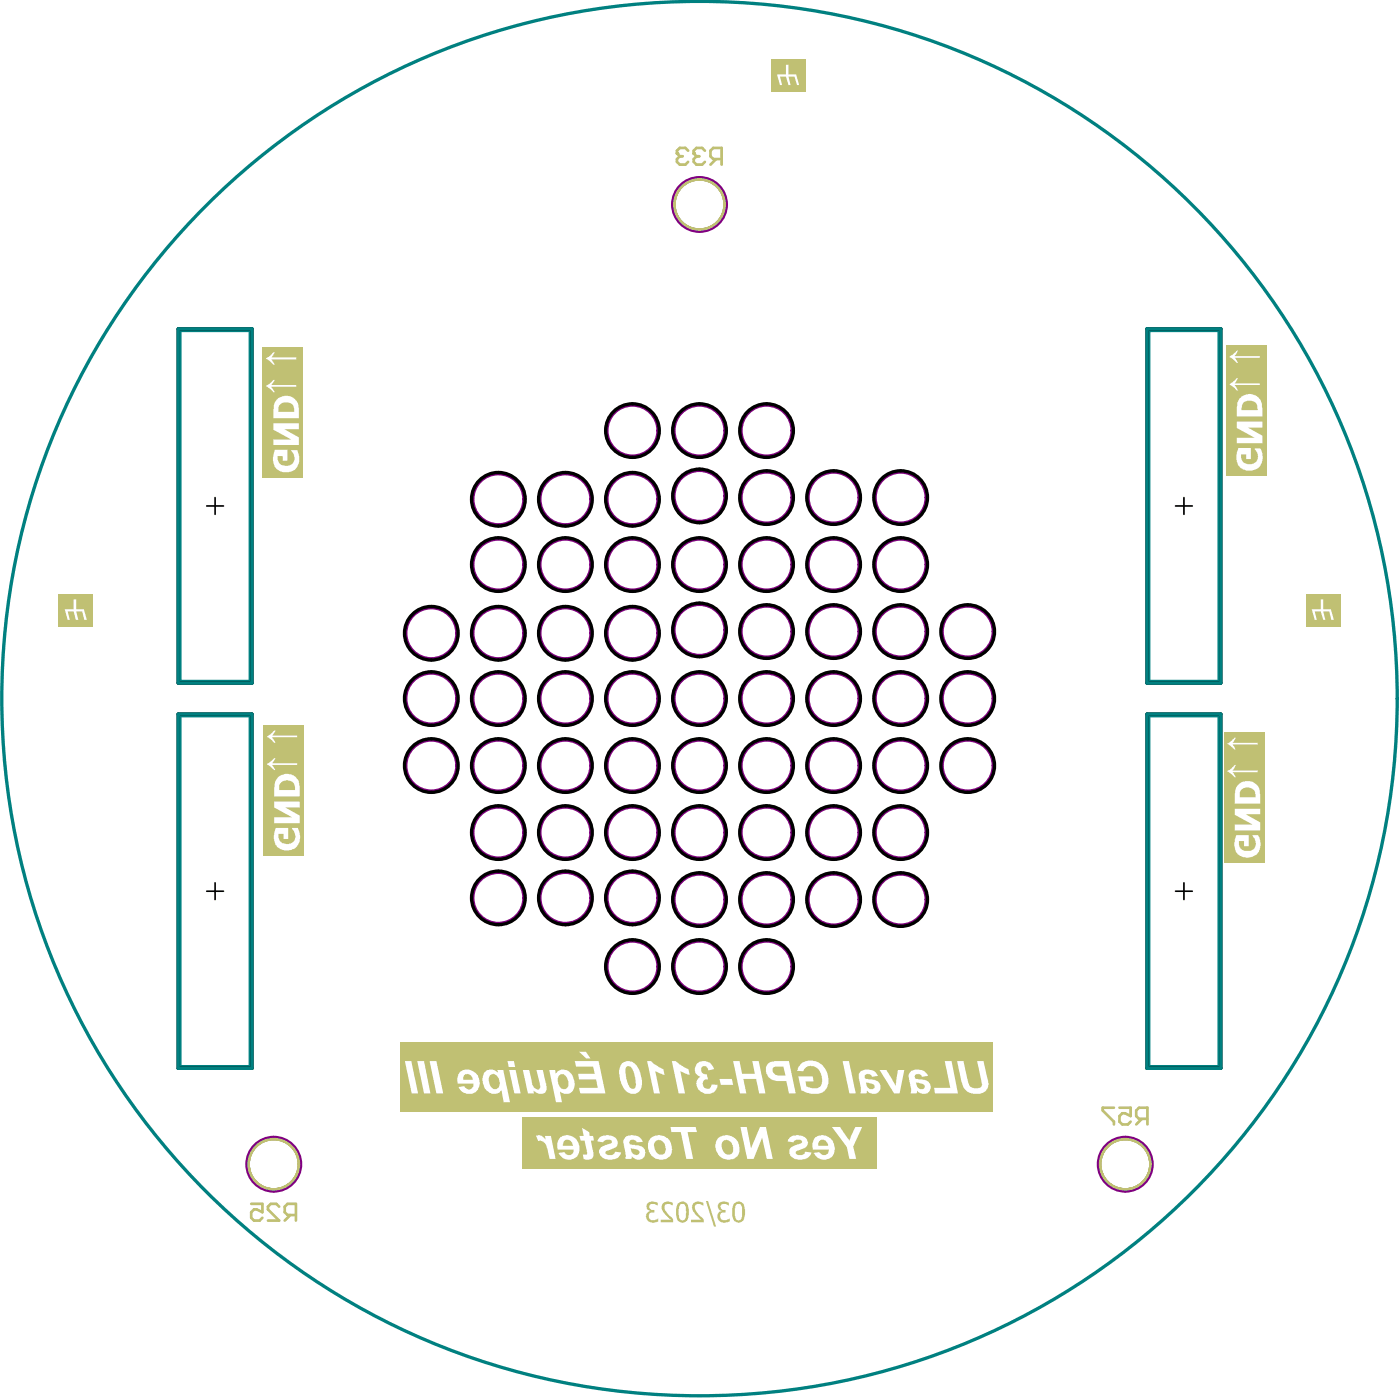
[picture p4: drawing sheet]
<svg xmlns="http://www.w3.org/2000/svg" width="278mm" height="278mm" viewBox="0 0 278 278" stroke-linecap="round" stroke-linejoin="round" font-family="sans-serif">
<g fill="none" stroke="#008000" stroke-width=".5">
<circle cx="139.1" cy="40.6" r="5"/>
<circle cx="54.4" cy="231.3" r="5"/>
<circle cx="223.7" cy="231.3" r="5"/>
</g>
<g fill="none" stroke="#800080" stroke-width=".66">
<circle cx="139.1" cy="40.6" r="5.3"/>
<circle cx="54.4" cy="231.3" r="5.3"/>
<circle cx="223.7" cy="231.3" r="5.3"/>
</g>
<path d="M42.8 98.9v3.3M235.4 98.9v3.3M41.1 100.5h3.3M233.7 100.5h3.3M41.1 177.1h3.3M42.8 175.4v3.4M233.7 177.1h3.3M235.4 175.4v3.4" fill="none" stroke="#000" stroke-width=".33"/>
<path d="M41 40.9a138.7 138.7 0 0 1 182.7-11.9 138.7 138.7 0 0 1 35.2 179.7 138.7 138.7 0 0 1-185.8 52 138.7 138.7 0 0 1-58.1-184 138.9 138.9 0 0 1 26-35.8zM35.4 65.3h14.7v70.4h-14.7zM35.8 65.7h14v69.7h-14zM228.1 65.3h14.6v70.4h-14.6zM228.4 65.7h14v69.7h-14zM35.4 141.9h14.7v70.4h-14.7zM35.8 142.2h14v69.8h-14zM228.1 141.9h14.6v70.4h-14.6zM228.4 142.2h14v69.8h-14z" fill="none" stroke="#008080" stroke-width=".66"/>
<g fill="none" stroke="#800080" stroke-width=".5">
<circle cx="99.1" cy="99.2" r="5"/>
<circle cx="112.4" cy="99.2" r="5"/>
<circle cx="125.7" cy="85.6" r="5"/>
<circle cx="125.7" cy="99.2" r="5"/>
<circle cx="139.1" cy="85.6" r="5"/>
<circle cx="139.1" cy="98.5" r="5"/>
<circle cx="152.4" cy="85.6" r="5"/>
<circle cx="152.4" cy="98.9" r="5"/>
<circle cx="165.7" cy="98.9" r="5"/>
<circle cx="179.1" cy="98.9" r="5"/>
<circle cx="99.1" cy="112.2" r="5"/>
<circle cx="112.4" cy="112.2" r="5"/>
<circle cx="125.7" cy="112.2" r="5"/>
<circle cx="139.1" cy="112.2" r="5"/>
<circle cx="152.4" cy="112.2" r="5"/>
<circle cx="165.7" cy="112.2" r="5"/>
<circle cx="179.1" cy="112.2" r="5"/>
<circle cx="85.8" cy="138.8" r="5"/>
<circle cx="85.8" cy="125.8" r="5"/>
<circle cx="99.1" cy="138.8" r="5"/>
<circle cx="99.1" cy="125.8" r="5"/>
<circle cx="112.4" cy="125.8" r="5"/>
<circle cx="112.4" cy="138.8" r="5"/>
<circle cx="125.7" cy="125.8" r="5"/>
<circle cx="125.7" cy="138.8" r="5"/>
<circle cx="139.1" cy="125.2" r="5"/>
<circle cx="139.1" cy="138.8" r="5"/>
<circle cx="152.4" cy="138.8" r="5"/>
<circle cx="152.4" cy="125.5" r="5"/>
<circle cx="165.7" cy="138.8" r="5"/>
<circle cx="165.7" cy="125.5" r="5"/>
<circle cx="179.1" cy="138.8" r="5"/>
<circle cx="179.1" cy="125.5" r="5"/>
<circle cx="192.4" cy="138.8" r="5"/>
<circle cx="192.4" cy="125.5" r="5"/>
<circle cx="85.8" cy="152.1" r="5"/>
<circle cx="99.1" cy="152.1" r="5"/>
<circle cx="112.4" cy="152.1" r="5"/>
<circle cx="125.7" cy="152.1" r="5"/>
<circle cx="139.1" cy="152.1" r="5"/>
<circle cx="152.4" cy="152.1" r="5"/>
<circle cx="165.7" cy="152.1" r="5"/>
<circle cx="179.1" cy="152.1" r="5"/>
<circle cx="192.4" cy="152.1" r="5"/>
<circle cx="99.1" cy="165.4" r="5"/>
<circle cx="99.1" cy="178.4" r="5"/>
<circle cx="112.4" cy="165.4" r="5"/>
<circle cx="112.4" cy="178.4" r="5"/>
<circle cx="125.7" cy="165.4" r="5"/>
<circle cx="125.7" cy="178.4" r="5"/>
<circle cx="139.1" cy="165.4" r="5"/>
<circle cx="139.1" cy="178.8" r="5"/>
<circle cx="152.4" cy="165.4" r="5"/>
<circle cx="152.4" cy="178.8" r="5"/>
<circle cx="165.7" cy="165.4" r="5"/>
<circle cx="165.7" cy="178.8" r="5"/>
<circle cx="179.1" cy="165.4" r="5"/>
<circle cx="179.1" cy="178.8" r="5"/>
<circle cx="125.7" cy="192.1" r="5"/>
<circle cx="139.1" cy="192.1" r="5"/>
<circle cx="152.4" cy="192.1" r="5"/>
</g>
<g fill="none" stroke="#000" stroke-width=".66">
<path d="M35.4 65.3h14.7v70.4h-14.7zM228.1 65.3h14.6v70.4h-14.6zM35.4 141.9h14.7v70.4h-14.7zM228.1 141.9h14.6v70.4h-14.6z"/>
<circle cx="99.1" cy="99.2" r="5.3"/>
<circle cx="112.4" cy="99.2" r="5.3"/>
<circle cx="125.7" cy="99.2" r="5.3"/>
<circle cx="125.7" cy="85.6" r="5.3"/>
<circle cx="139.1" cy="98.5" r="5.3"/>
<circle cx="139.1" cy="85.6" r="5.3"/>
<circle cx="152.4" cy="98.9" r="5.3"/>
<circle cx="152.4" cy="85.6" r="5.3"/>
<circle cx="165.7" cy="98.9" r="5.3"/>
<circle cx="179.1" cy="98.9" r="5.3"/>
<circle cx="99.1" cy="112.2" r="5.3"/>
<circle cx="112.4" cy="112.2" r="5.3"/>
<circle cx="125.7" cy="112.2" r="5.3"/>
<circle cx="139.1" cy="112.2" r="5.3"/>
<circle cx="152.4" cy="112.2" r="5.3"/>
<circle cx="165.7" cy="112.2" r="5.3"/>
<circle cx="179.1" cy="112.2" r="5.3"/>
<circle cx="85.8" cy="138.8" r="5.3"/>
<circle cx="85.8" cy="125.8" r="5.3"/>
<circle cx="99.1" cy="138.8" r="5.3"/>
<circle cx="99.1" cy="125.8" r="5.3"/>
<circle cx="112.4" cy="138.8" r="5.3"/>
<circle cx="112.4" cy="125.8" r="5.3"/>
<circle cx="125.7" cy="125.8" r="5.3"/>
<circle cx="125.7" cy="138.8" r="5.3"/>
<circle cx="139.1" cy="138.8" r="5.3"/>
<circle cx="139.1" cy="125.2" r="5.3"/>
<circle cx="152.4" cy="138.8" r="5.3"/>
<circle cx="152.4" cy="125.5" r="5.3"/>
<circle cx="165.7" cy="138.8" r="5.3"/>
<circle cx="165.7" cy="125.5" r="5.3"/>
<circle cx="179.1" cy="138.8" r="5.3"/>
<circle cx="179.1" cy="125.5" r="5.3"/>
<circle cx="192.4" cy="125.5" r="5.3"/>
<circle cx="192.4" cy="138.8" r="5.3"/>
<circle cx="85.8" cy="152.1" r="5.3"/>
<circle cx="99.1" cy="152.1" r="5.3"/>
<circle cx="112.4" cy="152.1" r="5.3"/>
<circle cx="125.7" cy="152.1" r="5.3"/>
<circle cx="139.1" cy="152.1" r="5.3"/>
<circle cx="152.4" cy="152.1" r="5.3"/>
<circle cx="165.7" cy="152.1" r="5.3"/>
<circle cx="179.1" cy="152.1" r="5.3"/>
<circle cx="192.4" cy="152.1" r="5.3"/>
<circle cx="99.1" cy="178.4" r="5.3"/>
<circle cx="99.1" cy="165.4" r="5.3"/>
<circle cx="112.4" cy="178.4" r="5.3"/>
<circle cx="112.4" cy="165.4" r="5.3"/>
<circle cx="125.7" cy="178.4" r="5.3"/>
<circle cx="125.7" cy="165.4" r="5.3"/>
<circle cx="139.1" cy="178.7" r="5.3"/>
<circle cx="139.1" cy="165.4" r="5.3"/>
<circle cx="152.4" cy="178.7" r="5.3"/>
<circle cx="152.4" cy="165.4" r="5.3"/>
<circle cx="165.7" cy="178.7" r="5.3"/>
<circle cx="165.7" cy="165.4" r="5.3"/>
<circle cx="179.1" cy="178.7" r="5.3"/>
<circle cx="179.1" cy="165.4" r="5.3"/>
<circle cx="125.7" cy="192.1" r="5.3"/>
<circle cx="139.1" cy="192.1" r="5.3"/>
<circle cx="152.4" cy="192.1" r="5.3"/>
</g>
<path d="M243.8 68.6h8v25.9h-8z" fill-rule="evenodd" fill="#c0c073"/>
<g fill="#fff">
<path d="M246.2 89.1l2.5-.1v2.2h-.9v-.9h-1.1v.3a1.74 1.74 0 0 0 1.1 1.6 1.74 1.74 0 0 0 1.9-.4 2.09 2.09 0 0 0-.2-2.6l1.1-.1a3.2 3.2 0 0 1-.6 4 2.78 2.78 0 0 1-4.1-1.3 4.3 4.3 0 0 1 .3-2.7z"/>
<path d="M245.9 83.8h5.1v1.2h-2.9l2.9 1.6v1.5h-5.1v-1.1h3.6l-3.6-2z"/>
<path d="M244.5 76.3l.6-.3 .7-.8h.4l-.7 1h5v.3h-5l.7 1-.3 .1-.4-.5z"/>
<path d="M244.5 70.8l.5-.2 .9-.9h.3l-.7 1.1h5v.3h-5l.7 1h-.3l-.8-.7-.6-.4z"/>
<path d="M247.2 80.1a1.86 1.86 0 0 1 2.7 .3l.1 1.1h-3.2l.1-.9zM246.4 79.2l-.4 .9-.1 2.7h5.1v-1.7a2.62 2.62 0 0 0-1.4-2.5 2.62 2.62 0 0 0-2.8 .2z"/>
</g>
<path d="M11.6 118.1h7v6.4h-7z" fill-rule="evenodd" fill="#c0c073"/>
<path d="M14.6 119.1h.6v2h1.5l.6 2.1h-.5l-.5-1.7h-1.1l.4 1.7h-.5l-.5-1.7h-1.1l.4 1.7h-.4l-.6-2.1h1.7z" fill="#fff"/>
<path d="M103.8 222h70.4v10.3h-70.4z" fill-rule="evenodd" fill="#c0c073"/>
<g fill="#fff">
<path d="M165.4 223.9h1.6l1.8 2.7 1.3-2.7h1.3l-1.8 3.9 .6 2.5h-1.3l-.5-2.4z"/>
<path d="M156.7 226.4a2.48 2.48 0 0 1 3.8 .1 1.39 1.39 0 0 1-1.4 1.9l-.3 .2a.49 .49 0 0 0-.6 .5 .49 .49 0 0 0 .7 .4h.6l.3-.1 .3-.6 1.2 .2a2.33 2.33 0 0 1-2.8 1.4 1.5 1.5 0 0 1-1.3-2.3l.2-.3 1.4-.5a.48 .48 0 0 0 .5-.2 .48 .48 0 0 0 0-.5 1.17 1.17 0 0 0-1.6 .4l-1.1-.2z"/>
<path d="M147.2 223.9h1.3l.8 4.3 1.8-4.3h1.2l1.3 6.4h-1.2l-.9-4.2-1.7 4.2h-1.2z"/>
<path d="M133.3 223.9h5l.3 1.1h-1.9l1.1 5.3h-1.4l-1.1-5.3h-1.8z"/>
<path d="M119.1 226.1a2.75 2.75 0 0 1 3.5 .2 1.22 1.22 0 0 1-.8 2l-.9 .3a.43 .43 0 0 0-.5 .4 .43 .43 0 0 0 .4 .4 1.16 1.16 0 0 0 1.5-.6l1.2 .2-.1 .3a2 2 0 0 1-1.7 1.2h-.1a2.17 2.17 0 0 1-2.3-1.1 1.39 1.39 0 0 1 1.2-1.9l.2-.1a.78 .78 0 0 0 .9-.6v-.1a1.16 1.16 0 0 0-1.7 .3l-1.1-.2z"/>
<path d="M115.7 224.1l1.5 .9v.7h.7l.2 .9h-.6l.3 1.9a1.53 1.53 0 0 1-.2 1.8l-.4 .2-1.2-.1-.1-1h.3a.4 .4 0 0 0 .6-.1 .4 .4 0 0 0-.2-.5l-.4-2.2h-.7l-.3-.9h.8z"/>
<path d="M106.6 225.7a1.53 1.53 0 0 1 1.9 .8l-.2-.8h1.2l1 4.6h-1.2l-.4-1.7a1.96 1.96 0 0 0-1.4-2l-.5 .1z"/>
<path d="M162.9 226.7a1.11 1.11 0 0 1 1.1-.1 1.11 1.11 0 0 1 .6 1.1h-1.9v-.6zM162.1 226l-.1 .1a2.22 2.22 0 0 0-.4 2v.3h3.1a.95 .95 0 0 1-.6 1.1 .95 .95 0 0 1-1.2-.5l-1.1 .1a2.18 2.18 0 0 0 2.8 1.2 2.18 2.18 0 0 0 1.2-2.8 2.44 2.44 0 0 0-3.7-1.5z"/>
<path d="M143.6 227a1.19 1.19 0 0 1 1.3-.4 1.19 1.19 0 0 1 .8 1.2 1.04 1.04 0 0 1-.2 1.3 1.04 1.04 0 0 1-1.3 .2l-.4-.5-.2-.5zM142.6 226.3a2.66 2.66 0 0 0 .3 3.2 2.66 2.66 0 0 0 3.2 .6 2.2 2.2 0 0 0 .7-2.9 2.5 2.5 0 0 0-3.7-1.2z"/>
<path d="M130.2 226.9a1.17 1.17 0 0 1 1.3-.3 1.17 1.17 0 0 1 .7 1.1 1.29 1.29 0 0 1-.5 1.7 1.48 1.48 0 0 1-1.6-1.2l-.1-.9zM129.3 226.2v.1a2.62 2.62 0 0 0 .5 3.5 2.62 2.62 0 0 0 3.5-.2 2.74 2.74 0 0 0-2.5-4.1l-1 .3z"/>
<path d="M125.4 228.2a2.32 2.32 0 0 1 1.7 .6 .59 .59 0 0 1-.2 .6 .59 .59 0 0 1-.7 0l-.2-.1a.6 .6 0 0 1-.5-.7zM124.3 226a2.03 2.03 0 0 0-.2 1.9l.1 .4a3.1 3.1 0 0 1 .1 2h1.2l.1-.5a1.46 1.46 0 0 0 2.2 .4 1.46 1.46 0 0 0 .1-2.2l-.9-.4-1-.1a.64 .64 0 0 1-.9-.5 .75 .75 0 0 1 1.3-.4l.1 .4 1.3-.1a2.1 2.1 0 0 0-2.3-1.4l-.6 .1z"/>
<path d="M112.1 226.8a1.01 1.01 0 0 1 1.1-.3 1.01 1.01 0 0 1 .6 .9l.1 .3h-2zM111.2 226.1v.1a2.13 2.13 0 0 0-.4 1.9l.1 .3h3.1a.97 .97 0 0 1-.7 1.2 .97 .97 0 0 1-1.1-.7l-1.1 .2a2.18 2.18 0 0 0 2.9 1.2 2.18 2.18 0 0 0 1-3 2.34 2.34 0 0 0-3.8-1.2z"/>
</g>
<path d="M153.3 11.8h6.9v6.4h-6.9z" fill-rule="evenodd" fill="#c0c073"/>
<path d="M156.3 12.9h.5v1.9h1.5l.6 2.1h-.4l-.6-1.7h-1.1l.4 1.7h-.4l-.5-1.7h-1.2l.4 1.7h-.4l-.6-2.1h1.8z" fill="#fff"/>
<path d="M79.6 207.1h117.9v13.8h-117.9z" fill-rule="evenodd" fill="#c0c073"/>
<g fill="#fff">
<path d="M190.3 210.8h1.3l.7 3.6a2.46 2.46 0 0 0 .9 1.7l.5 .1a1.18 1.18 0 0 0 1.6-.7l-1-4.7h1.2l.9 3.8a1.98 1.98 0 0 1-1.3 2.7h-.8a2.69 2.69 0 0 1-3.2-2.6z"/>
<path d="M187.8 210.8h1.4l1.3 6.5h-4.6l-.2-1.1h3.2z"/>
<path d="M174.9 212.6h1.3l1.8 3.1 .5-3.1h1.3l-.9 4.7h-1.1z"/>
<path d="M167.5 210.8h1.3l1.3 6.5h-1.2z"/>
<path d="M159.1 211.6l.1-.2a3.4 3.4 0 0 1 5.4 2.7 2.48 2.48 0 0 1-2.8 3.2 4.4 4.4 0 0 1-2.5-.7l-.6-2.7h2.9l.2 1h-1.6l.1 1h.2a2.45 2.45 0 0 0 2.6-.1 2.68 2.68 0 0 0 0-2.6 1.97 1.97 0 0 0-2.9-1.1l-.5 .8-1.2-.1z"/>
<path d="M145.8 210.8h1.2l.5 2.6h2.6l-.5-2.6h1.2l1.4 6.5h-1.3l-.6-2.9h-2.5l.6 2.9h-1.3z"/>
<path d="M143.1 214.4h2.4l.3 1.2h-2.5z"/>
<path d="M138.5 211.4a2.07 2.07 0 0 1 3.5 1l-1.1 .3a.8 .8 0 0 0-.5-.8 .8 .8 0 0 0-.9 .2 .92 .92 0 0 0 .1 1 .92 .92 0 0 0 .9 .4l.3 1a.93 .93 0 0 0-1.1 .9 .93 .93 0 0 0 1 .9 .87 .87 0 0 0 .8-.8l1.2 .1a2.09 2.09 0 0 1-1.5 1.7 2.09 2.09 0 0 1-2.2-.7 1.56 1.56 0 0 1 .2-2.6 1.63 1.63 0 0 1-.7-2.6z"/>
<path d="M133.6 210.8a1.65 1.65 0 0 1 1.5 .7l1.8 .9 .2 1.2-1.8-.7 .9 4.4h-1.3z"/>
<path d="M128.7 210.8h.7l1.5 1.2 1 .4 .2 1.2-1.8-.7 .9 4.4h-1.2z"/>
<path d="M103.9 212.6h1.3l.5 2.2a1.63 1.63 0 0 0 1.3 1.7l.2-.1 .2-.7-.7-3.1h1.2l.6 2.6a1.83 1.83 0 0 1-.2 2 1.69 1.69 0 0 1-2.2-.5v.6h-1.1z"/>
<path d="M85.4 210.8h1.4l1.3 6.5h-1.3z"/>
<path d="M83 210.8h1.3l1.3 6.5h-1.3z"/>
<path d="M80.5 210.8h1.3l1.3 6.5h-1.2z"/>
<path d="M182.1 215.1h.3a1.55 1.55 0 0 1 1.5 .7 .72 .72 0 0 1-.6 .7 .72 .72 0 0 1-.8-.4zM181.1 212.9a1.8 1.8 0 0 0-.3 1.9l.1 .4a3.3 3.3 0 0 1 .2 2.1h1.1l.1-.5a1.64 1.64 0 0 0 2.6 0 1.58 1.58 0 0 0-1.6-2.3l-.9-.1a.46 .46 0 0 1-.6-.4 .73 .73 0 0 1 .7-.6 .73 .73 0 0 1 .8 .6l1.2-.2a2.36 2.36 0 0 0-3.4-.9z"/>
<path d="M172.2 215.1h.1a2.32 2.32 0 0 1 1.6 .6 .69 .69 0 0 1-.5 .7 .69 .69 0 0 1-.8-.2l-.3-.5zM171.1 212.9a2.03 2.03 0 0 0-.2 1.9v.3a3.8 3.8 0 0 1 .2 2.2h1.2v-.5a1.6 1.6 0 0 0 2.7-.4 1.51 1.51 0 0 0-1.5-1.8l-1.2-.2a.53 .53 0 0 1-.4-.6 .53 .53 0 0 1 .6-.4l.6 .1 .3 .5 1.1-.2a1.73 1.73 0 0 0-1.7-1.3h-.9z"/>
<path d="M153.6 212.3l.5-.4h1.6l.5 1.8h-.7a1.43 1.43 0 0 1-2-1.2zM152.6 211.4a2.24 2.24 0 0 0 .1 2.4 2.24 2.24 0 0 0 2.1 1h1.5l.5 2.5h1.4l-1.4-6.5-2.9 .1a1.18 1.18 0 0 0-1.2 .4z"/>
<path d="M124.4 212.1l.1-.1a.91 .91 0 0 1 1.4 .8l.1 .2a6.5 6.5 0 0 1 .4 3l-.1 .2a.77 .77 0 0 1-1.3-.5 7.4 7.4 0 0 1-.6-3.6zM123.7 211.3a3.2 3.2 0 0 0-.5 3 5.3 5.3 0 0 0 1.5 2.7 1.85 1.85 0 0 0 2 .2 1.85 1.85 0 0 0 .9-1.8v-.5a5.3 5.3 0 0 0-1.7-3.8 1.94 1.94 0 0 0-2.2 .2z"/>
<path d="M115.1 209l1.5 1.3h.8l-.9-1.3zM114.3 210.8l.2 1.1h3.4l.4 1.5h-3.4l.2 1.1h3.4l.3 1.7h-3.7l.3 1.1h5l-1.4-6.5z"/>
<path d="M111.1 213.7a.96 .96 0 0 1 1.6 .5l.1 .2a1.43 1.43 0 0 1-.5 2 1.28 1.28 0 0 1-1.3-1.3l-.1-.9zM109.2 212.6l1.3 6.4h1.2l-.4-2.2a1.63 1.63 0 0 0 1.8 .5 1.63 1.63 0 0 0 1.1-1.6h.1a3.3 3.3 0 0 0-1.7-3.1 1.88 1.88 0 0 0-2.1 .8l-.1-.8z"/>
<path d="M100.9 210.8l.3 1.2h1.2l-.2-1.2zM101.2 212.6l1.1 4.7h1.2l-1-4.7z"/>
<path d="M96.3 213a3 3 0 0 0 1.5 4.3 1.86 1.86 0 0 0 1.9-.6l.4 2.3h1.3l-1.3-6.4h-1.2l.1 .5a1.8 1.8 0 0 0-2.7-.1zM97.4 213.6a1.12 1.12 0 0 1 1.7 .6 1.54 1.54 0 0 1-.2 2 .96 .96 0 0 1-1.5-.5 2.1 2.1 0 0 1 0-2.1z"/>
<path d="M92.3 213.6a1.11 1.11 0 0 1 1.1-.1 1.11 1.11 0 0 1 .6 1.1h-1.9zM91.3 213.1a2.74 2.74 0 0 0-.3 2.2h3.1a.94 .94 0 0 1-.6 1.2 .94 .94 0 0 1-1.2-.6l-1.1 .1a2.18 2.18 0 0 0 2.8 1.3 2.18 2.18 0 0 0 1.2-2.9 2.43 2.43 0 0 0-3.8-1.4z"/>
</g>
<path d="M52.3 68.9h8v26h-8z" fill-rule="evenodd" fill="#c0c073"/>
<g fill="#fff">
<path d="M54.6 89.4h2.5v2.2h-.9v-1h-1v.4a1.59 1.59 0 0 0 1.7 1.6 1.63 1.63 0 0 0 1.6-1.1 1.63 1.63 0 0 0-.5-1.8l-.1-.3h1.2a3 3 0 0 1-.8 4.1 2.67 2.67 0 0 1-3.8-1.1 3.8 3.8 0 0 1 .1-3z"/>
<path d="M54.3 84.1h5.1v1.2h-2.9l2.9 1.6v1.5h-5.1v-1.1h3.6l-3.6-1.9z"/>
<path d="M52.9 76.6l.6-.3 .8-.8h.3l-.7 1h5v.3h-5l.7 1.1h-.3l-.6-.7-.7-.4z"/>
<path d="M52.9 71.2l.9-.5 .5-.7h.3l-.3 .6-.4 .4h5v.4h-5l.7 1-.3 .1-.7-.8-.7-.3z"/>
<path d="M55.4 80.7a1.88 1.88 0 0 1 2.8-.3l.3 .8v.6h-3.1zM55 79.4l-.4 .6-.2 .6-.1 2.5h5.1v-1.7a2.58 2.58 0 0 0-1.5-2.5 2.58 2.58 0 0 0-2.9 .5z"/>
</g>
<path d="M259.6 118.1h6.9v6.4h-6.9z" fill-rule="evenodd" fill="#c0c073"/>
<path d="M262.6 119.1h.5v2h1.5l.6 2.1h-.5l-.4-1.7h-1.2l.4 1.7h-.4l-.5-1.7h-1.2l.4 1.7h-.4l-.6-2.1h1.8z" fill="#fff"/>
<g fill="#c0c073">
<path d="M142.8 239.2a1.67 1.67 0 0 1 2.1-.2v.6a1.13 1.13 0 0 0-1.7 .1l.1 .3a.71 .71 0 0 0 .9 .4v.5h-.2a.79 .79 0 0 0-.9 1 .79 .79 0 0 0 1.1 .6l.9-.4-.1 .6a1.65 1.65 0 0 1-2.2-.3 1.13 1.13 0 0 1 .7-1.8 .92 .92 0 0 1-.7-1.4z"/>
<path d="M140.3 238.7h.5l1.6 5h-.4z"/>
<path d="M137.7 239.2a1.7 1.7 0 0 1 2.1-.2v.6a1.04 1.04 0 0 0-1.7 .1v.1a3.6 3.6 0 0 0 1.6 2.2l.2 .3v.6h-2.5v-.5h2l-1-1a2.01 2.01 0 0 1-.8-1.4v-.2z"/>
<path d="M131.8 239.1a1.75 1.75 0 0 1 1.9-.1v.6a1.13 1.13 0 0 0-1.5-.1 2.07 2.07 0 0 0 .9 2l.6 .6 .1 .8h-2.4v-.5h2l-1.1-1a1.77 1.77 0 0 1-.5-2.3z"/>
<path d="M128.7 239.2a1.53 1.53 0 0 1 1.7-.3l.4 .1v.6a1.25 1.25 0 0 0-1.6-.1 .67 .67 0 0 0 .6 .9h.3v.5a.77 .77 0 0 0-.9 .2 .77 .77 0 0 0-.1 .9 1 1 0 0 0 1.4 .3l.4-.2v.6l-.5 .2a1.33 1.33 0 0 1-1.6-.3 1.33 1.33 0 0 1-.1-1.6l.6-.4a.95 .95 0 0 1-.6-1.4z"/>
<path d="M146.3 239.5a.71 .71 0 0 1 .8-.2 .71 .71 0 0 1 .4 .7v1a1.84 1.84 0 0 1-.4 1.5 .66 .66 0 0 1-.7-.1 .66 .66 0 0 1-.2-.7l-.1-1.6zM145.8 239.2v.1a4.2 4.2 0 0 0 .2 3.3 1.24 1.24 0 0 0 1.4 .2 1.24 1.24 0 0 0 .6-1.3 3.2 3.2 0 0 0-.3-2.4 1.23 1.23 0 0 0-1.9 .1z"/>
<path d="M135.2 239.4a.75 .75 0 0 1 .9 0 .75 .75 0 0 1 .3 .9v.8a1.01 1.01 0 0 1-.8 1.4 1.2 1.2 0 0 1-.7-1.1v-1.1zM134.7 239.2l-.2 .8a3.2 3.2 0 0 0 .4 2.7 1.25 1.25 0 0 0 1.4 0 1.25 1.25 0 0 0 .6-1.2 2.97 2.97 0 0 0-.5-2.5 1.24 1.24 0 0 0-1.7 .2z"/>
</g>
<path d="M243.4 145.5h8v25.9h-8z" fill-rule="evenodd" fill="#c0c073"/>
<g fill="#fff">
<path d="M245.7 166l2.6-.1v2.2h-1v-1h-1a1.55 1.55 0 0 0 1.7 2 1.46 1.46 0 0 0 1.5-.7 1.46 1.46 0 0 0 0-1.6l-.5-.9h1.1a2.98 2.98 0 0 1-.5 4 2.83 2.83 0 0 1-3.8-.5 3.9 3.9 0 0 1-.1-3.4z"/>
<path d="M245.5 160.7h5.1v1.1h-2.9l2.9 1.6v1.6h-5.1v-1.2h3.5l-3.5-1.9z"/>
<path d="M244 153.2l.9-.5 .6-.7h.2l-.6 1.1h4.9v.3h-4.9l.6 1.1h-.2l-.8-.8-.7-.3z"/>
<path d="M244 147.7l.7-.3 .7-.8h.3l-.6 1h4.9v.3h-4.9l.6 1.1h-.2l-1-.9-.5-.2z"/>
<path d="M246.7 157.1a1.68 1.68 0 0 1 2.8 .4l.1 .9h-3.1v-1zM246 156.1l-.4 1.1-.1 2.5h5.1v-1.9a2.56 2.56 0 0 0-1.7-2.5 2.56 2.56 0 0 0-2.9 .8z"/>
</g>
<path d="M52.4 144.1h8v25.9h-8z" fill-rule="evenodd" fill="#c0c073"/>
<g fill="#fff">
<path d="M54.8 164.6l2.5-.1v2.2h-.9v-1h-1a1.68 1.68 0 0 0 1.8 2h.2a1.65 1.65 0 0 0 .8-2.8l-.1-.4h1.2a3.4 3.4 0 0 1-.5 3.9 2.87 2.87 0 0 1-3.8-.3 3.2 3.2 0 0 1-.3-3.1z"/>
<path d="M54.5 159.3h5.1v1.2h-2.9l2.9 1.6v1.5h-5.1v-1.2h3.6l-3.6-1.9z"/>
<path d="M53.1 151.7l.7-.3 .7-.8h.3l-.7 1.1h5v.3h-5l.7 1h-.3l-.7-.7-.7-.4z"/>
<path d="M53.1 146.3l.6-.3 .8-.8h.3l-.7 1h5v.3h-5l.7 1.1h-.3l-.7-.8z"/>
<path d="M55.7 155.6a1.68 1.68 0 0 1 2.9 .5l.1 .9h-3.2v-1zM55.2 154.5l-.4 .6-.2 .6-.1 2.6h5.1v-1.8a2.57 2.57 0 0 0-3.9-2.4z"/>
</g>
<path d="M140.1 29.9l-.5-.5h-1.1l-.6 .5v.6M142.4 31.6l-1.1 1.1M143.5 31.6h-1.7l-.5-.5v-1.2l.5-.5h1.7v3.3M221.5 220.1h-2.3v.6l2.3 2.2v.5M222.6 220.1h2.2v1.7l-1.1-.6h-.6l-.5 .6v1.1l.5 .5h1.1l.6-.5M227 222.3l-1.1 1.1M228.1 222.3h-1.6l-.6-.5v-1.1l.6-.6h1.6v3.3" fill="none" stroke="#c0c073" stroke-width=".53"/>
<circle cx="137.9" cy="30.5" r=".27" fill="#c0c073"/>
<path d="M136.8 29.9l-.5-.5h-1.2l-.5 .5v.6M137.9 30.5l.6 .6M138.5 31.1h.5M138.5 31.1l-.6 .5v.6l.6 .5h1.1l.5-.5" fill="none" stroke="#c0c073" stroke-width=".53"/>
<circle cx="134.6" cy="30.5" r=".27" fill="#c0c073"/>
<path d="M134.6 30.5l.5 .6M135.1 31.1h.6M135.1 31.1l-.5 .5v.6l.5 .5h1.2l.5-.5M49.9 239.2h2.3v1.7l-1.1-.6h-.6l-.6 .6v1.1l.6 .5h1.1l.6-.5M55.5 239.8l-.6-.6h-1.1l-.5 .6v.5l2.2 2.2h-2.2M57.7 241.4l-1.1 1.1M58.8 241.4h-1.6l-.6-.5v-1.1l.6-.6h1.6v3.3" fill="none" stroke="#c0c073" stroke-width=".53"/>
<g fill="none" stroke="#c0c073" stroke-width=".5">
<circle cx="139.1" cy="40.6" r="5"/>
<circle cx="54.4" cy="231.3" r="5"/>
<circle cx="223.7" cy="231.3" r="5"/>
</g>
</svg>
